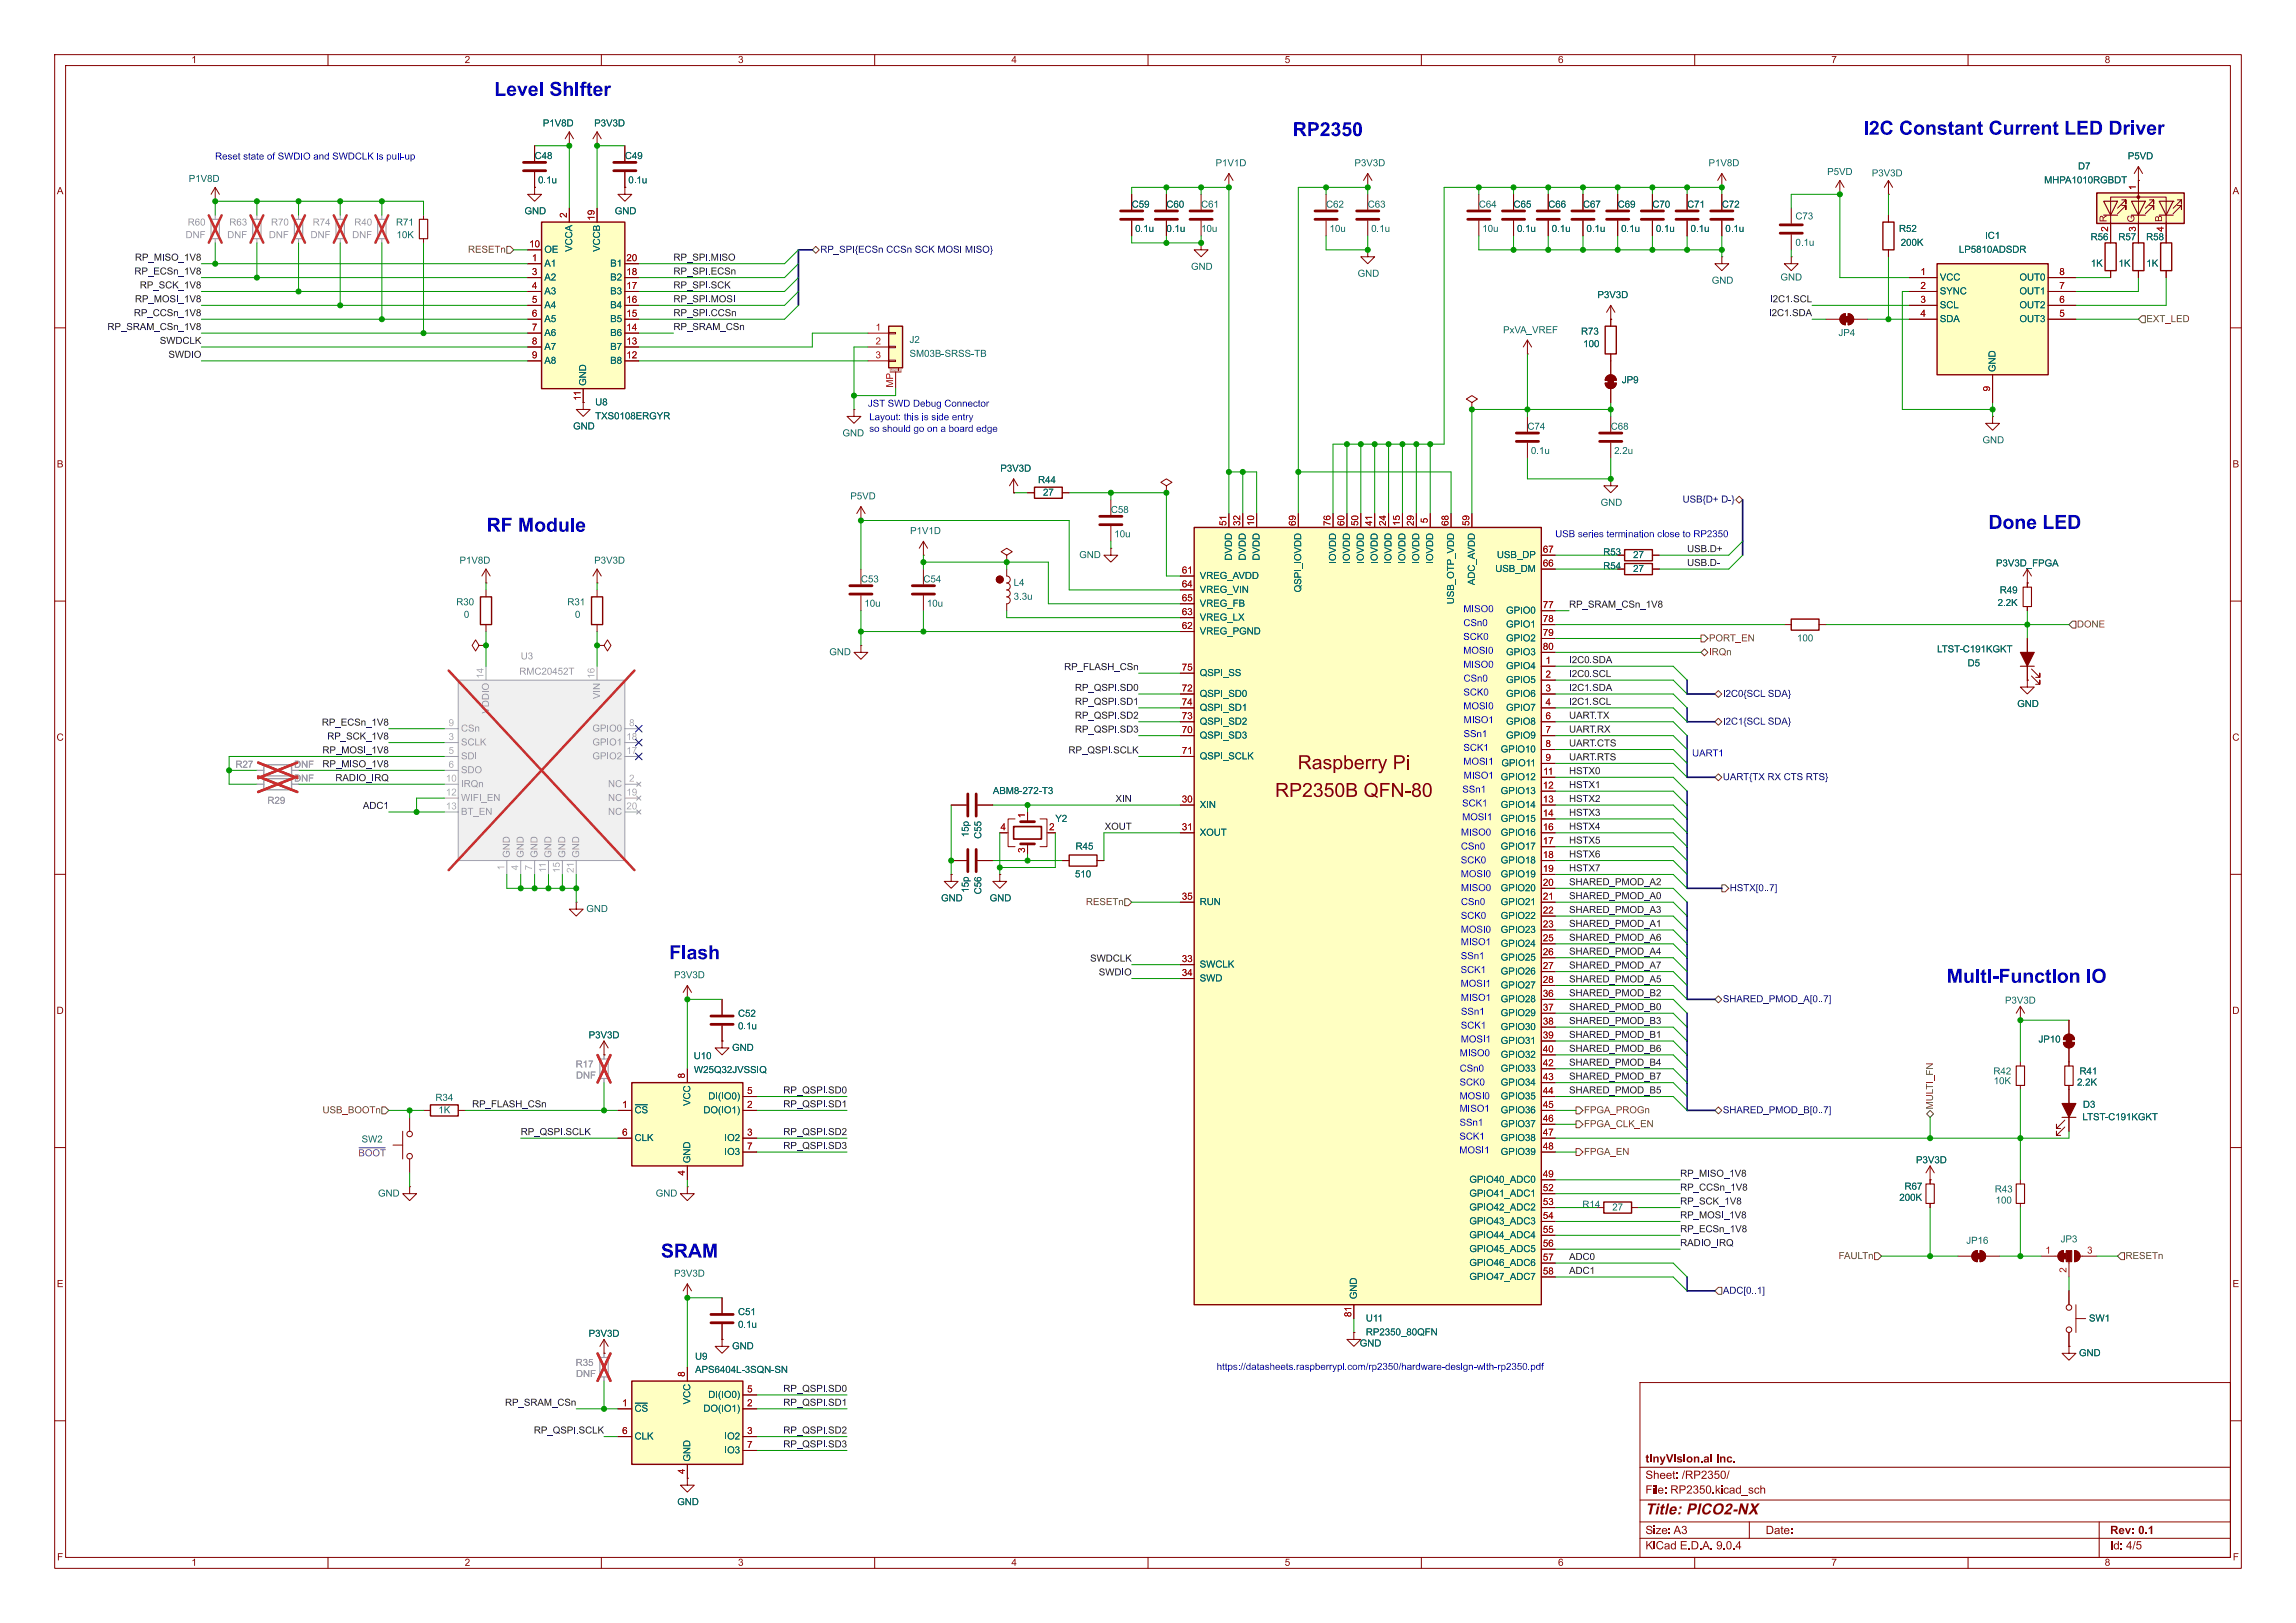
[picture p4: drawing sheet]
<svg xmlns="http://www.w3.org/2000/svg" width="420mm" height="297mm" viewBox="0 0 420 297" stroke-linecap="round" stroke-linejoin="round" font-family="sans-serif">
<defs><g id="words">
<g font-size="3.5" fill="#0000c2">
<text x="90.4" y="18">Level Shifter</text>
<text x="236.5" y="25.3">RP2350</text>
<text x="340.9" y="25.1">I2C Constant Current LED Driver</text>
<text x="89" y="97.7">RF Module</text>
<text x="363.7" y="97.2">Done LED</text>
<text x="122.4" y="176">Flash</text>
<text x="356.1" y="180.3">Multi-Function IO</text>
<text x="120.9" y="230.6">SRAM</text>
</g>
<g font-size="3.5" fill="#840000">
<text x="237.4" y="141.7">Raspberry Pi</text>
<text x="233.2" y="146.8">RP2350B QFN-80</text>
</g>
<text font-size="2.8" fill="#840000" x="301" y="277.9">Title: PICO2-NX</text>
<g font-size="2.1" fill="#840000">
<text x="301" y="268.2">tinyVision.ai Inc.</text>
<text x="301" y="273.9">File: RP2350.kicad_sch</text>
<text x="301" y="271.2">Sheet: /RP2350/</text>
<text x="301" y="281.3">Size: A3</text>
<text x="323" y="281.3">Date:</text>
<text x="386" y="281.3">Rev: 0.1</text>
<text x="301" y="284.1">KiCad E.D.A. 9.0.4</text>
<text x="386" y="284.1">Id: 4/5</text>
</g>
<g font-size="1.8" fill="#840000">
<text x="35" y="12">1</text>
<text x="85" y="12">2</text>
<text x="135" y="12">3</text>
<text x="185" y="12">4</text>
<text x="235" y="12">5</text>
<text x="285" y="12">6</text>
<text x="335" y="12">7</text>
<text x="385" y="12">8</text>
<text x="10.4" y="36">A</text>
<text x="385.8" y="40.6" transform="rotate(-90 385.8 40.6)">R</text>
<text x="390.9" y="40.7" transform="rotate(-90 390.9 40.7)">G</text>
<text x="396" y="40.6" transform="rotate(-90 396 40.6)">B</text>
<text x="408.4" y="36">A</text>
<text x="382.4" y="44.4">R56</text>
<text x="387.5" y="44.4">R57</text>
<text x="392.6" y="44.4">R58</text>
<text x="10.4" y="86">B</text>
<text x="408.4" y="86">B</text>
<text x="10.3" y="136">C</text>
<text x="408.3" y="136">C</text>
<text x="10.3" y="186">D</text>
<text x="408.3" y="186">D</text>
<text x="10.4" y="236">E</text>
<text x="408.4" y="236">E</text>
<text x="10.4" y="286">F</text>
<text x="35" y="287">1</text>
<text x="85" y="287">2</text>
<text x="135" y="287">3</text>
<text x="185" y="287">4</text>
<text x="235" y="287">5</text>
<text x="285" y="287">6</text>
<text x="335" y="287">7</text>
<text x="385" y="287">8</text>
<text x="408.4" y="286">F</text>
</g>
<g font-size="1.8" fill="#006464">
<text x="99.3" y="23.6">P1V8D</text>
<text x="108.7" y="23.6">P3V3D</text>
<text x="97.8" y="29.6">C48</text>
<text x="114.3" y="29.6">C49</text>
<text x="389.2" y="29.6">P5VD</text>
<text x="34.5" y="33.8">P1V8D</text>
<text x="98.4" y="34">0.1u</text>
<text x="114.9" y="34">0.1u</text>
<text x="222.4" y="30.9">P1V1D</text>
<text x="247.8" y="30.9">P3V3D</text>
<text x="312.5" y="30.9">P1V8D</text>
<text x="334.2" y="32.5">P5VD</text>
<text x="342.4" y="32.7">P3V3D</text>
<text x="373.9" y="34">MHPA1010RGBDT</text>
<text x="380.1" y="31.5">D7</text>
<text x="72.4" y="41.7">R71</text>
<text x="95.9" y="39.7">GND</text>
<text x="112.5" y="39.7">GND</text>
<text x="207" y="38.5">C59</text>
<text x="213.4" y="38.5">C60</text>
<text x="219.7" y="38.5">C61</text>
<text x="242.6" y="38.5">C62</text>
<text x="250.2" y="38.5">C63</text>
<text x="270.5" y="38.5">C64</text>
<text x="276.9" y="38.5">C65</text>
<text x="283.2" y="38.5">C66</text>
<text x="289.6" y="38.5">C67</text>
<text x="295.9" y="38.5">C69</text>
<text x="302.3" y="38.5">C70</text>
<text x="308.6" y="38.5">C71</text>
<text x="315" y="38.5">C72</text>
<text x="328.4" y="40.6">C73</text>
<text x="72.5" y="44">10K</text>
<text x="99.6" y="46.7">OE</text>
<text x="105.1" y="46.1" transform="rotate(-90 105.1 46.1)">VCCA</text>
<text x="110.2" y="46.1" transform="rotate(-90 110.2 46.1)">VCCB</text>
<text x="207.6" y="42.9">0.1u</text>
<text x="213.4" y="42.9">0.1u</text>
<text x="219.7" y="42.9">10u</text>
<text x="243.2" y="42.9">10u</text>
<text x="250.8" y="42.9">0.1u</text>
<text x="271.1" y="42.9">10u</text>
<text x="277.5" y="42.9">0.1u</text>
<text x="283.8" y="42.9">0.1u</text>
<text x="290.2" y="42.9">0.1u</text>
<text x="296.5" y="42.9">0.1u</text>
<text x="302.9" y="42.9">0.1u</text>
<text x="309.2" y="42.9">0.1u</text>
<text x="315.6" y="42.9">0.1u</text>
<text x="328.4" y="45.4">0.1u</text>
<text x="347.4" y="42.9">R52</text>
<text x="347.7" y="45.4">200K</text>
<text x="358.3" y="46.7">LP5810ADSDR</text>
<text x="363.1" y="44.2">IC1</text>
<text x="99.6" y="49.3">A1</text>
<text x="99.6" y="51.8">A2</text>
<text x="111.6" y="49.3">B1</text>
<text x="111.6" y="51.8">B2</text>
<text x="217.9" y="49.8">GND</text>
<text x="248.3" y="51.1">GND</text>
<text x="313.1" y="52.4">GND</text>
<text x="325.7" y="51.8">GND</text>
<text x="354.8" y="51.8">VCC</text>
<text x="369.4" y="51.8">OUT0</text>
<text x="382.5" y="49.3">1K</text>
<text x="387.5" y="49.3">1K</text>
<text x="392.6" y="49.3">1K</text>
<text x="99.6" y="54.3">A3</text>
<text x="99.6" y="56.9">A4</text>
<text x="99.6" y="59.4">A5</text>
<text x="111.6" y="54.3">B3</text>
<text x="111.6" y="56.9">B4</text>
<text x="111.6" y="59.4">B5</text>
<text x="292.2" y="55">P3V3D</text>
<text x="354.8" y="54.3">SYNC</text>
<text x="354.8" y="56.9">SCL</text>
<text x="354.8" y="59.4">SDA</text>
<text x="369.4" y="54.3">OUT1</text>
<text x="369.4" y="56.9">OUT2</text>
<text x="369.4" y="59.4">OUT3</text>
<text x="99.6" y="62">A6</text>
<text x="99.6" y="64.5">A7</text>
<text x="111.6" y="62">B6</text>
<text x="111.6" y="64.5">B7</text>
<text x="166.4" y="63.2">J2</text>
<text x="166.4" y="65.8">SM03B-SRSS-TB</text>
<text x="275" y="61.4">PxVA_VREF</text>
<text x="289.2" y="61.7">R73</text>
<text x="289.6" y="64">100</text>
<text x="336.3" y="62">JP4</text>
<text x="99.6" y="67">A8</text>
<text x="107.7" y="70.6" transform="rotate(-90 107.7 70.6)">GND</text>
<text x="111.6" y="67">B8</text>
<text x="296.7" y="70.6">JP9</text>
<text x="365.5" y="68.1" transform="rotate(-90 365.5 68.1)">GND</text>
<text x="108.9" y="74.7">U8</text>
<text x="108.9" y="77.2">TXS0108ERGYR</text>
<text x="104.8" y="79">GND</text>
<text x="154.1" y="80.3">GND</text>
<text x="279.4" y="79.1">C74</text>
<text x="280" y="83.5">0.1u</text>
<text x="294.6" y="79.1">C68</text>
<text x="295.3" y="83.5">2.2u</text>
<text x="362.6" y="81.6">GND</text>
<text x="183" y="86.8">P3V3D</text>
<text x="189.9" y="88.9">R44</text>
<text x="155.5" y="91.9">P5VD</text>
<text x="190.8" y="91.2">27</text>
<text x="203.2" y="94.3">C58</text>
<text x="292.8" y="93">GND</text>
<text x="166.5" y="98.2">P1V1D</text>
<text x="203.8" y="98.8">10u</text>
<text x="84.1" y="103.6">P1V8D</text>
<text x="108.7" y="103.6">P3V3D</text>
<text x="157.5" y="107">C53</text>
<text x="168.9" y="107">C54</text>
<text x="185.4" y="107.7">L4</text>
<text x="197.4" y="102.6">GND</text>
<text x="219.5" y="106.4">VREG_AVDD</text>
<text x="225.8" y="102.6" transform="rotate(-90 225.8 102.6)">DVDD</text>
<text x="228.3" y="102.6" transform="rotate(-90 228.3 102.6)">DVDD</text>
<text x="230.9" y="102.6" transform="rotate(-90 230.9 102.6)">DVDD</text>
<text x="244.8" y="103.2" transform="rotate(-90 244.8 103.2)">IOVDD</text>
<text x="247.4" y="103.2" transform="rotate(-90 247.4 103.2)">IOVDD</text>
<text x="249.9" y="103.2" transform="rotate(-90 249.9 103.2)">IOVDD</text>
<text x="252.5" y="103.2" transform="rotate(-90 252.5 103.2)">IOVDD</text>
<text x="255" y="103.2" transform="rotate(-90 255 103.2)">IOVDD</text>
<text x="257.5" y="103.2" transform="rotate(-90 257.5 103.2)">IOVDD</text>
<text x="260.1" y="103.2" transform="rotate(-90 260.1 103.2)">IOVDD</text>
<text x="262.6" y="103.2" transform="rotate(-90 262.6 103.2)">IOVDD</text>
<text x="270.2" y="107.1" transform="rotate(-90 270.2 107.1)">ADC_AVDD</text>
<text x="273.5" y="105.1">USB_DM</text>
<text x="273.8" y="102.6">USB_DP</text>
<text x="293.3" y="102.1">R53</text>
<text x="293.3" y="104.6">R54</text>
<text x="298.7" y="102.6">27</text>
<text x="298.7" y="105.1">27</text>
<text x="365.1" y="104.1">P3V3D_FPGA</text>
<text x="83.5" y="111.2">R30</text>
<text x="84.9" y="113.5">0</text>
<text x="103.8" y="111.2">R31</text>
<text x="105.2" y="113.5">0</text>
<text x="158.1" y="111.5">10u</text>
<text x="169.5" y="111.5">10u</text>
<text x="185.4" y="110.2">3.3u</text>
<text x="219.5" y="108.9">VREG_VIN</text>
<text x="219.5" y="111.5">VREG_FB</text>
<text x="238.5" y="108.4" transform="rotate(-90 238.5 108.4)">QSPI_IOVDD</text>
<text x="266.4" y="110.6" transform="rotate(-90 266.4 110.6)">USB_OTP_VDD</text>
<text x="275.5" y="112.8">GPIO0</text>
<text x="365.4" y="111.4">2.2K</text>
<text x="365.8" y="109">R49</text>
<text x="219.5" y="114">VREG_LX</text>
<text x="219.5" y="116.6">VREG_PGND</text>
<text x="275.5" y="115.3">GPIO1</text>
<text x="275.5" y="117.8">GPIO2</text>
<text x="328.7" y="117.8">100</text>
<text x="354.3" y="119.8">LTST-C191KGKT</text>
<text x="151.7" y="120.4">GND</text>
<text x="219.5" y="124.2">QSPI_SS</text>
<text x="275.5" y="120.4">GPIO3</text>
<text x="275.5" y="122.9">GPIO4</text>
<text x="275.5" y="125.5">GPIO5</text>
<text x="359.9" y="122.4">D5</text>
<text x="219.5" y="128">QSPI_SD0</text>
<text x="219.5" y="130.5">QSPI_SD1</text>
<text x="275.5" y="128">GPIO6</text>
<text x="275.5" y="130.5">GPIO7</text>
<text x="369" y="129.8">GND</text>
<text x="219.5" y="133.1">QSPI_SD2</text>
<text x="219.5" y="135.6">QSPI_SD3</text>
<text x="275.5" y="133.1">GPIO8</text>
<text x="275.5" y="135.6">GPIO9</text>
<text x="219.5" y="139.4">QSPI_SCLK</text>
<text x="274.5" y="138.2">GPIO10</text>
<text x="274.5" y="143.2">GPIO12</text>
<text x="274.6" y="140.7">GPIO11</text>
<text x="181.6" y="145.8">ABM8-272-T3</text>
<text x="219.5" y="148.3">XIN</text>
<text x="274.5" y="145.8">GPIO13</text>
<text x="274.5" y="148.3">GPIO14</text>
<text x="177.7" y="153.2" transform="rotate(-90 177.7 153.2)">15p</text>
<text x="180" y="153.5" transform="rotate(-90 180 153.5)">C55</text>
<text x="193" y="150.9">Y2</text>
<text x="196.7" y="155.9">R45</text>
<text x="219.5" y="153.4">XOUT</text>
<text x="274.5" y="150.9">GPIO15</text>
<text x="274.5" y="153.4">GPIO16</text>
<text x="274.5" y="155.9">GPIO17</text>
<text x="196.6" y="161">510</text>
<text x="274.5" y="158.5">GPIO18</text>
<text x="274.5" y="161">GPIO19</text>
<text x="107.2" y="167.4">GND</text>
<text x="172.1" y="165.4">GND</text>
<text x="177.7" y="163.4" transform="rotate(-90 177.7 163.4)">15p</text>
<text x="180" y="163.7" transform="rotate(-90 180 163.7)">C56</text>
<text x="181" y="165.4">GND</text>
<text x="219.5" y="166.1">RUN</text>
<text x="274.5" y="163.6">GPIO20</text>
<text x="274.5" y="166.1">GPIO21</text>
<text x="274.5" y="168.6">GPIO22</text>
<text x="274.5" y="171.2">GPIO23</text>
<text x="274.5" y="173.7">GPIO24</text>
<text x="123.3" y="179.5">P3V3D</text>
<text x="219.5" y="177.5">SWCLK</text>
<text x="274.5" y="176.3">GPIO25</text>
<text x="274.5" y="178.8">GPIO26</text>
<text x="219.5" y="180.1">SWD</text>
<text x="274.5" y="181.3">GPIO27</text>
<text x="274.5" y="183.9">GPIO28</text>
<text x="366.8" y="184.1">P3V3D</text>
<text x="107.7" y="190.5">P3V3D</text>
<text x="135" y="188.8">0.1u</text>
<text x="135" y="186.5">C52</text>
<text x="274.5" y="186.4">GPIO29</text>
<text x="274.5" y="189">GPIO30</text>
<text x="274.5" y="191.5">GPIO31</text>
<text x="372.9" y="191.2">JP10</text>
<text x="126.9" y="194.3">U10</text>
<text x="126.9" y="196.8">W25Q32JVSSIQ</text>
<text x="133.9" y="192.8">GND</text>
<text x="274.5" y="194">GPIO32</text>
<text x="274.5" y="196.6">GPIO33</text>
<text x="364.6" y="197.1">R42</text>
<text x="380.4" y="197.1">R41</text>
<text x="79.7" y="201.9">R34</text>
<text x="126.7" y="202.4" transform="rotate(-90 126.7 202.4)">VCC</text>
<text x="129.6" y="201.7">DI(IO0)</text>
<text x="274.5" y="199.1">GPIO34</text>
<text x="274.5" y="201.7">GPIO35</text>
<text x="364.7" y="198.9">10K</text>
<text x="379.9" y="199.1">2.2K</text>
<text x="381" y="203.2">D3</text>
<text x="66.1" y="209.5">SW2</text>
<text x="80.2" y="204.2">1K</text>
<text x="116.1" y="204.2">~{CS}</text>
<text x="116.1" y="209.3">CLK</text>
<text x="128.7" y="204.2">DO(IO1)</text>
<text x="132.5" y="209.3">IO2</text>
<text x="274.5" y="204.2">GPIO36</text>
<text x="274.5" y="206.7">GPIO37</text>
<text x="274.5" y="209.3">GPIO38</text>
<text x="380.9" y="205.5">LTST-C191KGKT</text>
<text x="126.7" y="212.9" transform="rotate(-90 126.7 212.9)">GND</text>
<text x="132.5" y="211.8">IO3</text>
<text x="274.5" y="211.8">GPIO39</text>
<text x="350.5" y="213.3">P3V3D</text>
<text x="69.1" y="219.4">GND</text>
<text x="119.9" y="219.4">GND</text>
<text x="268.8" y="216.9">GPIO40_ADC0</text>
<text x="268.8" y="219.4">GPIO41_ADC1</text>
<text x="268.8" y="222">GPIO42_ADC2</text>
<text x="289.5" y="221.5">R14</text>
<text x="294.9" y="222">27</text>
<text x="347.4" y="220.2">200K</text>
<text x="348.4" y="218.2">R67</text>
<text x="364.9" y="218.7">R43</text>
<text x="365" y="220.7">100</text>
<text x="268.8" y="224.5">GPIO43_ADC3</text>
<text x="268.8" y="227.1">GPIO44_ADC4</text>
<text x="376.9" y="227.8">JP3</text>
<text x="268.8" y="229.6">GPIO45_ADC5</text>
<text x="268.8" y="232.1">GPIO46_ADC6</text>
<text x="359.7" y="228.1">JP16</text>
<text x="123.3" y="234.1">P3V3D</text>
<text x="248.6" y="237.7" transform="rotate(-90 248.6 237.7)">GND</text>
<text x="268.8" y="234.7">GPIO47_ADC7</text>
<text x="107.7" y="245.1">P3V3D</text>
<text x="135" y="243.4">0.1u</text>
<text x="135" y="241.1">C51</text>
<text x="249.8" y="244.8">RP2350_80QFN</text>
<text x="249.8" y="242.3">U11</text>
<text x="382.1" y="242.3">SW1</text>
<text x="127.1" y="249.3">U9</text>
<text x="127.1" y="251.7">APS6404L-3SQN-SN</text>
<text x="133.9" y="247.4">GND</text>
<text x="248.7" y="246.9">GND</text>
<text x="380.3" y="248.6">GND</text>
<text x="126.7" y="257" transform="rotate(-90 126.7 257)">VCC</text>
<text x="129.6" y="256.3">DI(IO0)</text>
<text x="116.1" y="258.8">~{CS}</text>
<text x="116.1" y="263.9">CLK</text>
<text x="128.7" y="258.8">DO(IO1)</text>
<text x="132.5" y="263.9">IO2</text>
<text x="126.7" y="267.5" transform="rotate(-90 126.7 267.5)">GND</text>
<text x="132.5" y="266.4">IO3</text>
<text x="123.9" y="275.9">GND</text>
</g>
<g font-size="1.8" fill="#0000c2">
<text x="39.3" y="29.7">Reset state of SWDIO and SWDCLK is pull-up</text>
<text x="158.7" y="74.6">JST SWD Debug Connector</text>
<text x="159" y="77.4">Layout: this is side entry</text>
<text x="159" y="79.5">so should go on a board edge</text>
<text x="284.5" y="98.5">USB series termination close to RP2350</text>
<text x="267.7" y="112.2">MISO0</text>
<text x="267.7" y="119.9">MOSI0</text>
<text x="267.7" y="117.3">SCK0</text>
<text x="267.7" y="114.8">CSn0</text>
<text x="267.7" y="122.4">MISO0</text>
<text x="267.7" y="125">CSn0</text>
<text x="267.7" y="127.5">SCK0</text>
<text x="267.7" y="130">MOSI0</text>
<text x="267.7" y="137.6">SCK1</text>
<text x="267.7" y="132.5">MISO1</text>
<text x="267.7" y="135.1">SSn1</text>
<text x="267.7" y="140.2">MOSI1</text>
<text x="267.7" y="142.7">MISO1</text>
<text x="309.5" y="138.9">UART1</text>
<text x="267.5" y="147.8">SCK1</text>
<text x="267.5" y="145.3">SSn1</text>
<text x="267.2" y="155.7">CSn0</text>
<text x="267.2" y="153.1">MISO0</text>
<text x="267.5" y="150.3">MOSI1</text>
<text x="267.2" y="160.7">MOSI0</text>
<text x="267.2" y="158.2">SCK0</text>
<text x="267.2" y="163.3">MISO0</text>
<text x="267.2" y="165.8">CSn0</text>
<text x="267.2" y="173.2">MISO1</text>
<text x="267.2" y="168.4">SCK0</text>
<text x="267.2" y="170.9">MOSI0</text>
<text x="267.2" y="178.3">SCK1</text>
<text x="267.2" y="175.7">SSn1</text>
<text x="267.2" y="180.8">MOSI1</text>
<text x="267.2" y="183.4">MISO1</text>
<text x="267.2" y="185.9">SSn1</text>
<text x="267.2" y="191">MOSI1</text>
<text x="267.2" y="188.5">SCK1</text>
<text x="267" y="193.5">MISO0</text>
<text x="267" y="196.3">CSn0</text>
<text x="267" y="198.9">SCK0</text>
<text x="267" y="201.4">MOSI0</text>
<text x="267" y="203.7">MISO1</text>
<text x="267" y="208.8">SCK1</text>
<text x="267" y="206.2">SSn1</text>
<text x="267" y="211.3">MOSI1</text>
<text x="222.6" y="251.2">https://datasheets.raspberrypi.com/rp2350/hardware-design-with-rp2350.pdf</text>
</g>
<g font-size="1.8" fill="#a90000">
<text x="390.9" y="34.8" transform="rotate(-90 390.9 34.8)">1</text>
<text x="103.9" y="39.9" transform="rotate(-90 103.9 39.9)">2</text>
<text x="109" y="40.4" transform="rotate(-90 109 40.4)">19</text>
<text x="96.8" y="45.5">10</text>
<text x="385.8" y="42.4" transform="rotate(-90 385.8 42.4)">2</text>
<text x="390.9" y="42.4" transform="rotate(-90 390.9 42.4)">3</text>
<text x="396" y="42.4" transform="rotate(-90 396 42.4)">4</text>
<text x="97.3" y="48">1</text>
<text x="97.3" y="50.5">3</text>
<text x="97.3" y="53.1">4</text>
<text x="114.6" y="48">20</text>
<text x="114.6" y="50.5">18</text>
<text x="114.6" y="53.1">17</text>
<text x="351.3" y="50.5">1</text>
<text x="351.3" y="53.1">2</text>
<text x="376.7" y="50.5">8</text>
<text x="376.7" y="53.1">7</text>
<text x="97.3" y="55.6">5</text>
<text x="97.3" y="58.2">6</text>
<text x="114.6" y="55.6">16</text>
<text x="114.6" y="58.2">15</text>
<text x="351.3" y="55.6">3</text>
<text x="351.3" y="58.2">4</text>
<text x="376.7" y="55.6">6</text>
<text x="376.7" y="58.2">5</text>
<text x="97.3" y="60.7">7</text>
<text x="97.3" y="63.2">8</text>
<text x="97.3" y="65.8">9</text>
<text x="114.6" y="60.7">14</text>
<text x="114.6" y="63.2">13</text>
<text x="114.6" y="65.8">12</text>
<text x="160.2" y="60.7">1</text>
<text x="160.2" y="63.2">2</text>
<text x="160.2" y="65.8">3</text>
<text x="163.6" y="70.9" transform="rotate(-90 163.6 70.9)">MP</text>
<text x="364.2" y="71.6" transform="rotate(-90 364.2 71.6)">9</text>
<text x="106.4" y="73.3" transform="rotate(-90 106.4 73.3)">11</text>
<text x="261.4" y="95.7" transform="rotate(-90 261.4 95.7)">5</text>
<text x="224.5" y="96.2" transform="rotate(-90 224.5 96.2)">51</text>
<text x="227.1" y="96.2" transform="rotate(-90 227.1 96.2)">32</text>
<text x="229.6" y="96.2" transform="rotate(-90 229.6 96.2)">10</text>
<text x="237.2" y="96.2" transform="rotate(-90 237.2 96.2)">69</text>
<text x="243.6" y="96.2" transform="rotate(-90 243.6 96.2)">76</text>
<text x="246.1" y="96.2" transform="rotate(-90 246.1 96.2)">60</text>
<text x="248.7" y="96.2" transform="rotate(-90 248.7 96.2)">50</text>
<text x="251.2" y="96.2" transform="rotate(-90 251.2 96.2)">41</text>
<text x="253.7" y="96.2" transform="rotate(-90 253.7 96.2)">24</text>
<text x="256.3" y="96.2" transform="rotate(-90 256.3 96.2)">15</text>
<text x="258.8" y="96.2" transform="rotate(-90 258.8 96.2)">29</text>
<text x="265.2" y="96.2" transform="rotate(-90 265.2 96.2)">68</text>
<text x="269" y="96.2" transform="rotate(-90 269 96.2)">59</text>
<text x="282.2" y="101.3">67</text>
<text x="216.2" y="105.2">61</text>
<text x="216.2" y="107.7">64</text>
<text x="282.2" y="103.9">66</text>
<text x="216.2" y="110.2">65</text>
<text x="216.2" y="112.8">63</text>
<text x="282.2" y="111.5">77</text>
<text x="216.2" y="115.3">62</text>
<text x="282.2" y="114">78</text>
<text x="282.2" y="116.6">79</text>
<text x="282.2" y="119.1">80</text>
<text x="216.2" y="122.9">75</text>
<text x="282.7" y="121.7">1</text>
<text x="282.7" y="124.2">2</text>
<text x="216.2" y="126.7">72</text>
<text x="216.2" y="129.3">74</text>
<text x="216.2" y="131.8">73</text>
<text x="282.7" y="126.7">3</text>
<text x="282.7" y="129.3">4</text>
<text x="282.7" y="131.8">6</text>
<text x="216.2" y="134.4">70</text>
<text x="282.7" y="134.4">7</text>
<text x="282.7" y="136.9">8</text>
<text x="216.2" y="138.2">71</text>
<text x="282.3" y="142">11</text>
<text x="282.7" y="139.4">9</text>
<text x="187.7" y="149.7" transform="rotate(-90 187.7 149.7)">1</text>
<text x="216.2" y="147.1">30</text>
<text x="282.2" y="144.5">12</text>
<text x="282.2" y="147.1">13</text>
<text x="282.2" y="149.6">14</text>
<text x="183" y="152.1">4</text>
<text x="191.9" y="152.1">2</text>
<text x="216.2" y="152.1">31</text>
<text x="282.2" y="152.1">16</text>
<text x="282.2" y="154.7">17</text>
<text x="187.7" y="156.1" transform="rotate(-90 187.7 156.1)">3</text>
<text x="282.2" y="157.2">18</text>
<text x="282.2" y="159.8">19</text>
<text x="216.2" y="164.8">35</text>
<text x="282.2" y="162.3">20</text>
<text x="282.2" y="164.8">21</text>
<text x="282.2" y="167.4">22</text>
<text x="282.2" y="169.9">23</text>
<text x="282.2" y="172.5">25</text>
<text x="216.2" y="176.3">33</text>
<text x="216.2" y="178.8">34</text>
<text x="282.2" y="175">26</text>
<text x="282.2" y="177.5">27</text>
<text x="282.2" y="180.1">28</text>
<text x="282.2" y="182.6">36</text>
<text x="282.2" y="185.2">37</text>
<text x="282.2" y="187.7">38</text>
<text x="282.2" y="190.2">39</text>
<text x="125.5" y="197.3" transform="rotate(-90 125.5 197.3)">8</text>
<text x="282.2" y="192.8">40</text>
<text x="282.2" y="195.3">42</text>
<text x="282.2" y="197.9">43</text>
<text x="113.8" y="202.9">1</text>
<text x="136.7" y="200.4">5</text>
<text x="136.7" y="202.9">2</text>
<text x="282.2" y="200.4">44</text>
<text x="282.2" y="202.9">45</text>
<text x="113.8" y="208">6</text>
<text x="136.7" y="208">3</text>
<text x="282.2" y="205.5">46</text>
<text x="282.2" y="208">47</text>
<text x="125.5" y="215.1" transform="rotate(-90 125.5 215.1)">4</text>
<text x="136.7" y="210.6">7</text>
<text x="282.2" y="210.6">48</text>
<text x="282.2" y="215.6">49</text>
<text x="282.2" y="218.2">52</text>
<text x="282.2" y="220.7">53</text>
<text x="282.2" y="223.3">54</text>
<text x="282.2" y="225.8">55</text>
<text x="282.2" y="228.3">56</text>
<text x="282.2" y="230.9">57</text>
<text x="282.2" y="233.4">58</text>
<text x="374.2" y="229.6">1</text>
<text x="378.2" y="232.9" transform="rotate(-90 378.2 232.9)">2</text>
<text x="381.8" y="229.6">3</text>
<text x="247.4" y="241" transform="rotate(-90 247.4 241)">81</text>
<text x="125.5" y="252" transform="rotate(-90 125.5 252)">8</text>
<text x="113.8" y="257.6">1</text>
<text x="136.7" y="255">5</text>
<text x="136.7" y="257.6">2</text>
<text x="113.8" y="262.6">6</text>
<text x="136.7" y="262.6">3</text>
<text x="125.5" y="269.7" transform="rotate(-90 125.5 269.7)">4</text>
<text x="136.7" y="265.2">7</text>
</g>
<g font-size="1.8" fill="#989898">
<text x="34.3" y="41.7">R60</text>
<text x="42" y="41.7">R63</text>
<text x="49.6" y="41.7">R70</text>
<text x="57.2" y="41.7">R74</text>
<text x="64.8" y="41.7">R40</text>
<text x="33.9" y="44">DNF</text>
<text x="41.6" y="44">DNF</text>
<text x="49.2" y="44">DNF</text>
<text x="56.8" y="44">DNF</text>
<text x="64.4" y="44">DNF</text>
<text x="95" y="123.9">RMC20452T</text>
<text x="95.2" y="121.1">U3</text>
<text x="89.9" y="130.6" transform="rotate(-90 89.9 130.6)">VDDIO</text>
<text x="110.2" y="127.9" transform="rotate(-90 110.2 127.9)">VIN</text>
<text x="84.3" y="134.3">CSn</text>
<text x="84.3" y="136.9">SCLK</text>
<text x="108.4" y="134.3">GPIO0</text>
<text x="108.4" y="136.9">GPIO1</text>
<text x="43.1" y="140.9">R27</text>
<text x="84.3" y="139.4">SDI</text>
<text x="84.3" y="142">SDO</text>
<text x="108.4" y="139.4">GPIO2</text>
<text x="48.9" y="147.6">R29</text>
<text x="84.3" y="144.5">IRQn</text>
<text x="84.3" y="147">WIFI_EN</text>
<text x="84.3" y="149.6">BT_EN</text>
<text x="111.2" y="144.5">NC</text>
<text x="111.2" y="147">NC</text>
<text x="111.2" y="149.6">NC</text>
<text x="93.7" y="157" transform="rotate(-90 93.7 157)">GND</text>
<text x="96.2" y="157" transform="rotate(-90 96.2 157)">GND</text>
<text x="98.8" y="157" transform="rotate(-90 98.8 157)">GND</text>
<text x="101.3" y="157" transform="rotate(-90 101.3 157)">GND</text>
<text x="103.9" y="157" transform="rotate(-90 103.9 157)">GND</text>
<text x="106.4" y="157" transform="rotate(-90 106.4 157)">GND</text>
<text x="105.3" y="195.8">R17</text>
<text x="105.4" y="197.8">DNF</text>
<text x="105.3" y="250.4">R35</text>
<text x="105.4" y="252.5">DNF</text>
</g>
<g font-size="1.8" fill="#0f0f0f">
<text x="24.7" y="47.9">RP_MISO_1V8</text>
<text x="123.2" y="47.9">RP_SPI.MISO</text>
<text x="24.6" y="50.5">RP_ECSn_1V8</text>
<text x="25.6" y="53">RP_SCK_1V8</text>
<text x="123.2" y="53">RP_SPI.SCK</text>
<text x="123.2" y="50.5">RP_SPI.ECSn</text>
<text x="24.5" y="58.1">RP_CCSn_1V8</text>
<text x="24.7" y="55.5">RP_MOSI_1V8</text>
<text x="123.2" y="58.1">RP_SPI.CCSn</text>
<text x="123.2" y="55.5">RP_SPI.MOSI</text>
<text x="323.6" y="58.1">I2C1.SDA</text>
<text x="323.8" y="55.5">I2C1.SCL</text>
<text x="19.7" y="60.6">RP_SRAM_CSn_1V8</text>
<text x="29.2" y="63.2">SWDCLK</text>
<text x="30.8" y="65.7">SWDIO</text>
<text x="123.2" y="60.6">RP_SRAM_CSn</text>
<text x="308.6" y="101.3">USB.D+</text>
<text x="308.6" y="103.8">USB.D-</text>
<text x="287" y="111.4">RP_SRAM_CSn_1V8</text>
<text x="194.7" y="122.8">RP_FLASH_CSn</text>
<text x="287" y="121.6">I2C0.SDA</text>
<text x="287" y="124.1">I2C0.SCL</text>
<text x="196.6" y="131.7">RP_QSPI.SD2</text>
<text x="196.6" y="126.7">RP_QSPI.SD0</text>
<text x="196.6" y="129.2">RP_QSPI.SD1</text>
<text x="287" y="131.7">UART.TX</text>
<text x="287" y="129.2">I2C1.SCL</text>
<text x="287" y="126.7">I2C1.SDA</text>
<text x="58.9" y="133">RP_ECSn_1V8</text>
<text x="59.9" y="135.5">RP_SCK_1V8</text>
<text x="196.6" y="134.3">RP_QSPI.SD3</text>
<text x="287" y="134.3">UART.RX</text>
<text x="287" y="136.8">UART.CTS</text>
<text x="59" y="140.6">RP_MISO_1V8</text>
<text x="59" y="138.1">RP_MOSI_1V8</text>
<text x="61.3" y="143.2">RADIO_IRQ</text>
<text x="195.4" y="138.1">RP_QSPI.SCLK</text>
<text x="287" y="141.9">HSTX0</text>
<text x="287" y="139.4">UART.RTS</text>
<text x="66.4" y="148.2">ADC1</text>
<text x="204" y="147">XIN</text>
<text x="287" y="144.4">HSTX1</text>
<text x="287" y="147">HSTX2</text>
<text x="287" y="149.5">HSTX3</text>
<text x="202.1" y="152.1">XOUT</text>
<text x="287" y="154.6">HSTX5</text>
<text x="287" y="152.1">HSTX4</text>
<text x="287" y="159.7">HSTX7</text>
<text x="287" y="157.1">HSTX6</text>
<text x="287" y="167.3">SHARED_PMOD_A3</text>
<text x="287" y="162.2">SHARED_PMOD_A2</text>
<text x="287" y="164.8">SHARED_PMOD_A0</text>
<text x="287" y="169.8">SHARED_PMOD_A1</text>
<text x="287" y="172.4">SHARED_PMOD_A6</text>
<text x="199.4" y="176.2">SWDCLK</text>
<text x="201" y="178.7">SWDIO</text>
<text x="287" y="174.9">SHARED_PMOD_A4</text>
<text x="287" y="180">SHARED_PMOD_A5</text>
<text x="287" y="177.5">SHARED_PMOD_A7</text>
<text x="287" y="185.1">SHARED_PMOD_B0</text>
<text x="287" y="182.5">SHARED_PMOD_B2</text>
<text x="287" y="190.2">SHARED_PMOD_B1</text>
<text x="287" y="187.6">SHARED_PMOD_B3</text>
<text x="287" y="192.7">SHARED_PMOD_B6</text>
<text x="287" y="195.2">SHARED_PMOD_B4</text>
<text x="287" y="197.8">SHARED_PMOD_B7</text>
<text x="86.4" y="202.9">RP_FLASH_CSn</text>
<text x="143.3" y="200.3">RP_QSPI.SD0</text>
<text x="143.3" y="202.9">RP_QSPI.SD1</text>
<text x="287" y="200.3">SHARED_PMOD_B5</text>
<text x="95.2" y="207.9">RP_QSPI.SCLK</text>
<text x="143.3" y="207.9">RP_QSPI.SD2</text>
<text x="143.3" y="210.5">RP_QSPI.SD3</text>
<text x="307.3" y="215.6">RP_MISO_1V8</text>
<text x="307.3" y="220.6">RP_SCK_1V8</text>
<text x="307.3" y="218.1">RP_CCSn_1V8</text>
<text x="307.3" y="225.7">RP_ECSn_1V8</text>
<text x="307.3" y="223.2">RP_MOSI_1V8</text>
<text x="287" y="233.3">ADC1</text>
<text x="287" y="230.8">ADC0</text>
<text x="307.3" y="228.3">RADIO_IRQ</text>
<text x="92.4" y="257.5">RP_SRAM_CSn</text>
<text x="143.3" y="257.5">RP_QSPI.SD1</text>
<text x="143.3" y="254.9">RP_QSPI.SD0</text>
<text x="97.7" y="262.5">RP_QSPI.SCLK</text>
<text x="143.3" y="262.5">RP_QSPI.SD2</text>
<text x="143.3" y="265.1">RP_QSPI.SD3</text>
</g>
<g font-size="1.8" fill="#725600">
<text x="85.6" y="46.7">RESETn</text>
<text x="392.6" y="59.4">EXT_LED</text>
<text x="312.6" y="117.8">PORT_EN</text>
<text x="379.9" y="115.3">DONE</text>
<text x="312.6" y="120.4">IRQn</text>
<text x="198.6" y="166.1">RESETn</text>
<text x="354.1" y="203" transform="rotate(-90 354.1 203)">MULTI_FN</text>
<text x="59" y="204.2">USB_BOOTn</text>
<text x="289.8" y="206.7">FPGA_CLK_EN</text>
<text x="289.8" y="204.2">FPGA_PROGn</text>
<text x="289.8" y="211.8">FPGA_EN</text>
<text x="336.3" y="230.9">FAULTn</text>
<text x="388.8" y="230.9">RESETn</text>
</g>
<g font-size="1.8" fill="#000084">
<text x="150.1" y="46.7">RP_SPI{ECSn CCSn SCK MOSI MISO}</text>
<text x="307.8" y="92.4">USB{D+ D-}</text>
<text x="315.2" y="128">I2C0{SCL SDA}</text>
<text x="315.2" y="133.1">I2C1{SCL SDA}</text>
<text x="315.2" y="143.2">UART{TX RX CTS RTS}</text>
<text x="316.4" y="163.6">HSTX[0..7]</text>
<text x="315.2" y="183.9">SHARED_PMOD_A[0..7]</text>
<text x="315.2" y="204.2">SHARED_PMOD_B[0..7]</text>
<text x="315.2" y="237.2">ADC[0..1]</text>
</g>
<g font-size="1.8" fill="#aaa">
<text x="88.6" y="124.2" transform="rotate(-90 88.6 124.2)">14</text>
<text x="109" y="124.2" transform="rotate(-90 109 124.2)">16</text>
<text x="82.1" y="133.1">9</text>
<text x="82.1" y="135.6">3</text>
<text x="114.6" y="135.6">18</text>
<text x="115.1" y="133.1">8</text>
<text x="81.6" y="143.3">10</text>
<text x="82.1" y="138.2">5</text>
<text x="82.1" y="140.7">6</text>
<text x="114.6" y="138.2">17</text>
<text x="115.1" y="143.3">2</text>
<text x="81.6" y="145.8">12</text>
<text x="81.6" y="148.3">13</text>
<text x="114.6" y="145.8">19</text>
<text x="114.6" y="148.3">20</text>
<text x="92.5" y="159.2" transform="rotate(-90 92.5 159.2)">1</text>
<text x="95" y="159.2" transform="rotate(-90 95 159.2)">4</text>
<text x="97.5" y="159.2" transform="rotate(-90 97.5 159.2)">7</text>
<text x="100.1" y="159.7" transform="rotate(-90 100.1 159.7)">11</text>
<text x="102.6" y="159.7" transform="rotate(-90 102.6 159.7)">15</text>
<text x="105.2" y="159.7" transform="rotate(-90 105.2 159.7)">21</text>
</g>
<g font-size="1.8" fill="#a1a1a1">
<text x="53.8" y="143.5">DNF</text>
<text x="53.8" y="140.9">DNF</text>
</g>
<text font-size=".5" fill="#840000" x="162.7" y="68">Mounting</text>
</g></defs>
<g fill="none" stroke="#840000" stroke-width=".18">
<path d="M10 10h400v277h-400zM12 12h396v273h-396zM60 10v2M110 10v2M160 10v2M210 10v2M260 10v2M310 10v2M360 10v2M39.4 36.8h.1M39.4 34.3l-.8 1.3M39.4 34.3l.7 1.3"/>
<path d="M39.4 34.3v2.5M97.8 26.7v2.8M97.8 31.5v2.8M315 34.3h.1M315 31.8l-.8 1.2M315 31.8l.7 1.2M315 31.8v2.5M10 60h2M408 60h2M10 110h2M87.6 118.1l-.6-1-.6 1 .6 1 .6-1h1.3M88.9 118.1h.1"/>
<path d="M88.9 108v1.2M88.9 114.3v1.3M109.2 118.1h1.3l.6-1 .7 1-.7 1-.6-1M109.2 118.1h.1M109.2 108v1.2M109.2 114.3v1.3M408 110h2M10 160h2M408 160h2M10 210h2M408 210h2M125.7 237.5h.1"/>
<path d="M125.7 234.9l-.7 1.3M125.7 234.9l.8 1.3M125.7 234.9v2.6M300 253h108v32h-108zM10 260h2M300 278.5h108M300 274.5h108M300 268.5h108M320 278.5v3M384 278.5v6.5M408 260h2M60 285v2"/>
<path d="M110 285v2M160 285v2M210 285v2M260 285v2M300 281.5h108M310 285v2M360 285v2"/>
</g>
<circle cx="182.9" cy="106" r=".63" fill="#840000" stroke="#840000" stroke-width=".18"/>
<path d="M38.6 40.1h1.5v3.6h-1.5z" fill="none" stroke="#a1a1a1" stroke-width=".2"/>
<path d="M39.4 39.4v.7M39.4 43.7v.8" fill="none" stroke="#a1a1a1" stroke-width=".18"/>
<path d="M38.2 39.4l2.3 5M40.5 39.4l-2.3 5" fill="none" stroke="#e12e31" stroke-width=".46"/>
<path d="M95.8 29.7h4M95.8 31.2h4" fill="none" stroke="#840000" stroke-width=".51"/>
<path d="M87.9 109.2h2v5.1h-2zM108.2 109.2h2v5.1h-2z" fill="none" stroke="#840000" stroke-width=".25"/>
<path d="M83.8 124.5h30.5v33h-30.5z" fill="#f0f0f0"/>
<g fill="none" stroke="#a1a1a1" stroke-width=".18">
<path d="M81.3 133.4h2.5M81.3 135.9h2.5M81.3 138.4h2.5M83.8 124.5h30.5v33h-30.5zM114.3 133.4h2.5M81.3 141h2.5M92.7 157.5v2.5M95.2 157.5v2.5M97.8 157.5v2.5M105.4 157.5v2.5M114.3 143.5h2.5M116.5 143.1l.7 .8"/>
<path d="M116.5 145.7l.7 .7M116.5 148.2l.7 .8M117.2 143.1l-.7 .8M117.2 145.7l-.7 .7M117.2 148.2l-.7 .8"/>
</g>
<path d="M82.1 122.7l34 36.5M116.1 122.7l-34 36.5" fill="none" stroke="#e12e31" stroke-width=".46"/>
<path d="M105.4 165.1v1.3h-1.3l1.3 1.2 1.3-1.2h-1.3M105.4 165.1h.1" fill="none" stroke="#840000" stroke-width=".18"/>
<path d="M99.1 40.6h15.2v30.5h-15.2z" fill="#ffffc2"/>
<path d="M99.1 40.6h15.2v30.5h-15.2zM293.4 220h5v2h-5z" fill="none" stroke="#840000" stroke-width=".25"/>
<g fill="none" stroke="#840000" stroke-width=".18">
<path d="M104.1 38.1v2.5M96.5 48.3h2.6M96.5 50.8h2.6M96.5 53.3h2.6M96.5 55.9h2.6M96.5 58.4h2.6M96.5 61h2.6M96.5 63.5h2.6M96.5 66h2.6M292.1 221h1.3M298.4 221h1.3M378.5 236.2v2.6"/>
<path d="M379.7 238.8v5M378.5 246.4v1.2h-1.3l1.3 1.3 1.2-1.3h-1.2M378.5 246.4h.1M378.5 243.8v2.6M379.7 241.3h1.8"/>
<circle cx="378.5" cy="239.3" r=".51"/>
<circle cx="378.5" cy="243.3" r=".51"/>
</g>
<path d="M218.4 96.5h63.5v142.3h-63.5z" fill="#ffffc2"/>
<path d="M293.6 59.7h2.1v5.1h-2.1zM218.4 96.5h63.5v142.3h-63.5z" fill="none" stroke="#840000" stroke-width=".25"/>
<g fill="none" stroke="#840000" stroke-width=".18">
<path d="M104.1 26.7h.1M104.1 24.1l-.7 1.3M104.1 24.1l.8 1.3M104.1 24.1v2.6M109.2 26.7h.1M109.2 24.1l-.7 1.3M109.2 24.1l.8 1.3M109.2 24.1v2.6M114.3 34.3v1.3h1.3l-1.3 1.2-1.3-1.2h1.3M114.3 34.3h.1M114.3 26.7v2.8M114.3 31.5v2.8"/>
<path d="M295.9 35.6v2.8M294.6 58.4v1.3M295.9 40.4v2.8M106.7 73.7v1.2h1.2l-1.2 1.3-1.3-1.3h1.3M294.6 64.8v1.2M364.5 76.2v1.3h1.3l-1.3 1.2-1.3-1.2h1.3M364.5 76.2h.1M224.8 94v2.5M251.5 94v2.5M261.6 94v2.5M157.5 118.1v1.3h1.2l-1.2 1.3-1.3-1.3h1.3M157.5 118.1h.1"/>
<path d="M157.5 104.1v2.8M157.5 109v2.8M215.9 105.4h2.5M370.8 106.7h.1M370.8 104.1l.8 1.3M370.8 104.1l-.7 1.3M370.8 104.1v3.3M370.8 111v.8M215.9 138.4h2.5M281.9 121.9h2.6M281.9 124.5h2.6M281.9 127h2.6"/>
<path d="M281.9 129.5h2.6M281.9 132.1h2.6M281.9 134.6h2.6M281.9 137.2h2.6M281.9 139.7h2.6M215.9 152.4h2.5M174 160v1.3h1.3l-1.3 1.3-1.3-1.3h1.3M174 160h.1M281.9 165.1h2.6M110.5 193h.1M110.5 190.5l-.8 1.3M110.5 190.5l.8 1.3"/>
<path d="M110.5 190.5v2.5M369.6 186.7h.1M369.6 184.2v2.5M369.6 194.3v.8M369.6 198.6v.8M369.6 184.2l.7 1.2M369.6 184.2l-.8 1.2M377.4 190.8h2.1a1.02 1.02 0 0 1-1 1 1.02 1.02 0 0 1-1.1-1zM377.7 189.5a1.02 1.02 0 0 1 1.1-.2 1.02 1.02 0 0 1 .7 .9h-2.1zM378.5 186.7v2.5M378.5 191.8v3.3M378.5 198.6v8.4"/>
<path d="M71.9 209.6h1.8M73.7 207v5.1M74.9 217.2v1.2h1.3l-1.3 1.3-1.2-1.3h1.2M74.9 217.2h.1M74.9 204.5v2.5M74.9 212.1v2.5M353.1 215.9h.1M353.1 213.4v3.3M353.1 213.4l-.8 1.2M353.1 213.4l.7 1.2M369.6 215.9v.8M377.7 206.2l-1.5 1.6v-.8v.8h.7"/>
<path d="M377.7 205l-1.5 1.5v-.8v.8h.7M247.6 238.8v2.5M353.1 220.2v.8M358.1 229.9h2.6M361 229.2l.7-.3v2a1.02 1.02 0 0 1-.9-.6 1.02 1.02 0 0 1 .2-1.1zM362.2 228.9a1.02 1.02 0 0 1 1 1 1.02 1.02 0 0 1-1 1zM363.2 229.9h2.6M369.6 220.2v.8M373.4 229.9h3M376.7 229.2l.7-.3v2a1.02 1.02 0 0 1-.9-.6 1.02 1.02 0 0 1 .2-1.1zM378.5 230.9v2.8M379.5 228.9a1.02 1.02 0 0 1 1 1 1.02 1.02 0 0 1-1 1z"/>
<path d="M380.5 229.9h3M247.6 243.8v1.3h1.3l-1.3 1.3-1.2-1.3h1.2M247.6 243.8h.1"/>
<circle cx="74.9" cy="207.5" r=".51"/>
<circle cx="74.9" cy="211.6" r=".51"/>
</g>
<g fill="#840000" stroke="#840000" stroke-width=".18">
<path d="M361.4 229.4h1.1v1h-1.1z"/>
<path d="M362.2 228.9a1.02 1.02 0 0 1 1 1 1.02 1.02 0 0 1-1 1z"/>
<path d="M361 229.2l.7-.3v2a1.02 1.02 0 0 1-.9-.6 1.02 1.02 0 0 1 .2-1.1z"/>
<path d="M377.4 229.4h.6v1h-.6z"/>
<path d="M376.7 229.2l.7-.3v2a1.02 1.02 0 0 1-.9-.6 1.02 1.02 0 0 1 .2-1.1z"/>
<path d="M378 228.9h1v2h-1z"/>
<path d="M379.5 228.9a1.02 1.02 0 0 1 1 1 1.02 1.02 0 0 1-1 1z"/>
<path d="M378 190h1v1h-1z"/>
<path d="M377.4 190.8h2.1a1.02 1.02 0 0 1-1 1 1.02 1.02 0 0 1-1.1-1z"/>
<path d="M377.7 189.5a1.02 1.02 0 0 1 1.1-.2 1.02 1.02 0 0 1 .7 .9h-2.1z"/>
</g>
<path d="M370.1 107.4h1.5v3.6h-1.5zM368.8 195.1h1.5v3.5h-1.5zM377.7 195.1h1.5v3.5h-1.5zM352.3 216.7h1.5v3.5h-1.5zM368.8 216.7h1.5v3.5h-1.5zM377.2 204.5h2.5" fill="none" stroke="#840000" stroke-width=".2"/>
<path d="M112.3 29.7h4M112.3 31.2h4M293.9 38.6h4M293.9 40.1h4M155.4 107.2h4.1M155.4 108.7h4.1" fill="none" stroke="#840000" stroke-width=".51"/>
<path d="M377.2 201.9h2.5l-1.2 2.6z" fill="#840000" stroke="#840000" stroke-width=".2"/>
<path d="M46.2 40.1h1.6v3.6h-1.6zM109.7 193.8h1.6v3.6h-1.6z" fill="none" stroke="#a1a1a1" stroke-width=".2"/>
<path d="M47 39.4v.7M47 43.7v.8M110.5 193v.8M110.5 197.4v.7" fill="none" stroke="#a1a1a1" stroke-width=".18"/>
<path d="M45.8 39.4l2.4 5M48.2 39.4l-2.4 5M109.3 193.1l2.4 5M111.7 193.1l-2.4 5" fill="none" stroke="#e12e31" stroke-width=".46"/>
<g fill="#840084">
<path d="M65.7 210.3l.8 .1 .1 .3-.2 .2 .2 .3a.38 .38 0 0 1-.4 .4h-.5v-.1l.7-.2v-.3h-.5v.5h-.2v-.6h.4a.2 .2 0 0 0 .3-.2 .2 .2 0 0 0-.2-.2h-.3v.4h-.2z"/>
<path d="M67 210.5a.63 .63 0 0 1 1 .1 .63 .63 0 0 1-.3 .9 .63 .63 0 0 1-.9-.5h.2a.48 .48 0 0 0 .7 .4 .48 .48 0 0 0 .1-.8l-.5-.1-.3 .2v.3h-.2z"/>
<path d="M68.4 210.5a.63 .63 0 0 1 1 .1 .63 .63 0 0 1-.4 .9 .63 .63 0 0 1-.8-.5h.2a.48 .48 0 0 0 .7 .4 .48 .48 0 0 0 .1-.8l-.5-.1-.3 .2v.3h-.2z"/>
<path d="M69.5 210.3h1.1v.2h-.5v1.1h-.1v-1.1h-.5z"/>
</g>
<path d="M65.7 210h4.8" fill="none" stroke="#840084" stroke-width=".18"/>
<g fill="none" stroke="#840000" stroke-width=".18">
<path d="M294.6 58.4h.1M294.6 55.9l-.7 1.3M294.6 55.9l.8 1.3M294.6 55.9v2.5M293.6 70.1h2.1a1.02 1.02 0 0 1-1.1 1 1.02 1.02 0 0 1-1-1zM293.9 68.9a1.02 1.02 0 0 1 1.1-.2 1.02 1.02 0 0 1 .7 .9h-2.1zM294.6 66v2.6M294.6 71.1v2.6M213.4 88.9l1-.6-1-.7-1.1 .7 1.1 .6v1.3M213.4 90.2h.1M125.7 182.9h.1M125.7 180.3l-.7 1.3"/>
<path d="M125.7 180.3l.8 1.3M125.7 180.3v2.6M132.1 190.5v1.3h1.2l-1.2 1.2-1.3-1.2h1.3M132.1 190.5h.1M132.1 182.9v2.8M132.1 187.7v2.8M125.7 217.2v1.2h1.3l-1.3 1.3-1.2-1.3h1.2M125.7 217.2h.1"/>
</g>
<g fill="#840000" stroke="#840000" stroke-width=".18">
<path d="M294.1 69.3h1v1.1h-1z"/>
<path d="M293.6 70.1h2.1a1.02 1.02 0 0 1-1.1 1 1.02 1.02 0 0 1-1-1z"/>
<path d="M293.9 68.9a1.02 1.02 0 0 1 1.1-.2 1.02 1.02 0 0 1 .7 .9h-2.1z"/>
</g>
<path d="M130 185.9h4.1M130 187.5h4.1" fill="none" stroke="#840000" stroke-width=".51"/>
<path d="M115.6 198.1h20.3v15.3h-20.3z" fill="#ffffc2"/>
<path d="M297.2 100.6h5.1v2h-5.1zM115.6 198.1h20.3v15.3h-20.3zM78.7 202.2h5.1v2h-5.1z" fill="none" stroke="#840000" stroke-width=".25"/>
<g fill="none" stroke="#840000" stroke-width=".18">
<path d="M279.4 64.8h.1M279.4 62.2l-.8 1.3M279.4 62.2l.8 1.3M279.4 62.2v2.6M279.4 76.2v2.8M294.6 76.2v2.8M157.5 95.3h.1M157.5 92.7l-.8 1.3M157.5 92.7l.7 1.3M157.5 92.7v2.6M168.9 99.1v2.5M168.9 99.1l-.8 1.2"/>
<path d="M168.9 99.1l.8 1.2M279.4 81v2.8M294.6 87.6v1.3h1.3l-1.3 1.3-1.2-1.3h1.2M294.6 87.6h.1M294.6 81v2.8M109.2 106.7h.1M109.2 104.1l-.7 1.3M109.2 104.1l.8 1.3M109.2 104.1v2.6M168.9 101.6h.1M168.9 104.1v2.8M168.9 109v2.8"/>
<path d="M295.9 101.6h1.3M302.3 101.6h1.2M125.7 195.6v2.5M77.5 203.2h1.2M83.8 203.2h1.3M113 203.2h2.6M113 208.3h2.6M125.7 213.4v2.5M135.9 203.2h2.5M135.9 208.3h2.5M135.9 200.7h2.5M135.9 210.8h2.5"/>
</g>
<path d="M116.2 202.2h2.2" fill="none" stroke="#006464" stroke-width=".18"/>
<path d="M277.4 79.2h4M292.6 79.2h4.1M277.4 80.8h4M292.6 80.8h4.1M166.9 107.2h4M166.9 108.7h4" fill="none" stroke="#840000" stroke-width=".51"/>
<path d="M162.6 59.7h2.5v7.6h-2.5z" fill="#ffffc2"/>
<path d="M162.6 59.7h2.5v7.6h-2.5zM385.1 44.5h2v5h-2zM390.1 44.5h2.1v5h-2.1zM395.2 44.5h2.1v5h-2.1zM297.2 103.1h5.1v2.1h-5.1z" fill="none" stroke="#840000" stroke-width=".25"/>
<g fill="none" stroke="#840000" stroke-width=".18">
<path d="M77.5 39.4v.7M207 35.6v2.8M213.4 35.6v2.8M219.7 35.6v2.8M224.8 34.3h.1M224.8 31.8l-.8 1.2M224.8 31.8l.8 1.2M224.8 31.8v2.5M242.6 35.6v2.8M250.2 34.3h.1M250.2 31.8l-.8 1.2M250.2 31.8l.8 1.2"/>
<path d="M250.2 31.8v2.5M250.2 35.6v2.8M270.5 35.6v2.8M276.9 35.6v2.8M283.2 35.6v2.8M289.6 35.6v2.8M302.3 35.6v2.8M308.6 35.6v2.8M315 35.6v2.8M327.7 38.1v2.8M336.5 35.6h.1M336.5 33l-.7 1.3"/>
<path d="M336.5 33l.8 1.3M336.5 33v2.6M77.5 43.7v.8M207 40.4v2.8M213.4 40.4v2.8M219.7 44.5v1.2h1.3l-1.3 1.3-1.3-1.3h1.3M219.7 44.5h.1M219.7 40.4v2.8M242.6 40.4v2.8M250.2 45.7v1.3h1.3l-1.3 1.3-1.3-1.3h1.3M250.2 45.7h.1M250.2 40.4v2.8"/>
<path d="M270.5 40.4v2.8M276.9 40.4v2.8M283.2 40.4v2.8M289.6 40.4v2.8M302.3 40.4v2.8M308.6 40.4v2.8M315 47v1.3h1.2l-1.2 1.2-1.3-1.2h1.3M315 47h.1M315 40.4v2.8M327.7 47v1.3h1.2l-1.2 1.2-1.3-1.2h1.3M327.7 47h.1M327.7 42.9v2.8"/>
<path d="M386.1 49.5v1.3M391.2 49.5v1.3M396.2 49.5v1.3M156.2 74.9v1.3h-1.3l1.3 1.3 1.3-1.3h-1.3M156.2 74.9h.1M158.7 61h3.9M158.7 63.5h3.9M158.7 66h3.9M162.6 60.8h1.2v.3h-1.2zM162.6 63.4h1.2v.2h-1.2zM162.6 65.9h1.2v.3h-1.2zM162.8 68.1h2"/>
<path d="M163.8 68.1v3M269.2 73.7l1.1-.7-1.1-.6-1 .6 1 .7v1.2M269.2 74.9h.1M185.4 90.2h.1M185.4 87.6l-.7 1.3M185.4 87.6l.8 1.3M185.4 87.6v2.6M203.2 91.4v2.8M203.2 96.3v2.8M88.9 106.7h.1M88.9 104.1l-.8 1.3M88.9 104.1l.8 1.3"/>
<path d="M88.9 104.1v2.6M184.1 104.1v1.3a.64 .64 0 0 1 .7 .6 .64 .64 0 0 1-.7 .7 .64 .64 0 0 1 .7 .6 .64 .64 0 0 1-.7 .7 .64 .64 0 0 1 .7 .6 .64 .64 0 0 1-.7 .6M184.1 109.2a.64 .64 0 0 1 .7 .7 .64 .64 0 0 1-.7 .6v1.3M184.1 101.6l1.1-.6-1.1-.7-1 .7 1 .6v1.3M184.1 102.9h.1M203.2 100.3v1.3h1.3l-1.3 1.3-1.3-1.3h1.3M203.2 100.3h.1M295.9 104.1h1.3M302.3 104.1h1.2M370.8 124.5v1.2h1.3l-1.3 1.3-1.2-1.3h1.2M370.8 124.5h.1M110.5 247.6h.1"/>
<path d="M110.5 245.1l-.8 1.3M110.5 245.1l.8 1.3M110.5 245.1v2.5"/>
</g>
<path d="M48.3 140h5v2h-5zM48.3 142.5h5v2h-5z" fill="none" stroke="#a1a1a1" stroke-width=".25"/>
<path d="M54.6 39.4v.7M62.2 39.4v.7M54.6 43.7v.8M62.2 43.7v.8M47 143.5h1.3M47 141h1.3M110.5 247.6v.8M110.5 252v.7" fill="none" stroke="#a1a1a1" stroke-width=".18"/>
<path d="M53.4 39.4l2.4 5M55.8 39.4l-2.4 5M61.1 39.4l2.3 5M63.4 39.4l-2.3 5M47.2 139.6l7.2 2.8M54.4 139.6l-7.2 2.8M47.2 142.1l7.2 2.8M54.4 142.1l-7.2 2.8M109.3 247.7l2.4 5M111.7 247.7l-2.4 5" fill="none" stroke="#e12e31" stroke-width=".46"/>
<g fill="none" stroke="#840000" stroke-width=".51">
<path d="M205 38.6h4M211.3 38.6h4.1M217.7 38.6h4M240.5 38.6h4.1M248.2 38.6h4M268.5 38.6h4M274.8 38.6h4.1M281.2 38.6h4M287.5 38.6h4.1M300.2 38.6h4.1M306.6 38.6h4M312.9 38.6h4.1"/>
<path d="M205 40.1h4M211.3 40.1h4.1M217.7 40.1h4M240.5 40.1h4.1M248.2 40.1h4M268.5 40.1h4M274.8 40.1h4.1M281.2 40.1h4M287.5 40.1h4.1M300.2 40.1h4.1M306.6 40.1h4M312.9 40.1h4.1"/>
<path d="M325.6 41.1h4.1M325.6 42.7h4.1M201.2 94.5h4M201.2 96h4"/>
</g>
<path d="M53.8 40.1h1.6v3.6h-1.6zM61.5 40.1h1.5v3.6h-1.5zM109.7 248.4h1.6v3.6h-1.6z" fill="none" stroke="#a1a1a1" stroke-width=".2"/>
<path d="M76.7 40.1h1.5v3.6h-1.5z" fill="none" stroke="#840000" stroke-width=".2"/>
<path d="M354.3 48.3h20.3v20.3h-20.3z" fill="#ffffc2"/>
<path d="M354.3 48.3h20.3v20.3h-20.3zM189.2 89.2h5.1v2h-5.1z" fill="none" stroke="#840000" stroke-width=".25"/>
<g fill="none" stroke="#840000" stroke-width=".18">
<path d="M349.2 50.8h5.1M349.2 53.3h5.1M349.2 55.9h5.1M349.2 58.4h5.1M374.6 50.8h5.1M374.6 53.3h5.1M374.6 55.9h5.1M374.6 58.4h5.1M364.5 68.6v5.1M188 90.2h1.2M194.3 90.2h1.3M370.8 116.8v7.7"/>
<path d="M371.6 123.7l1.5 1.5v-.7v.7h-.7M371.6 122.4l1.5 1.6v-.8v.8h-.7M174 157.5h2.8M174 147.3h2.8M178.8 157.5h2.8M178.8 147.3h2.8M182.9 160v1.3h1.2l-1.2 1.3-1.3-1.3h1.3M182.9 160h.1M132.1 237.5v2.8M132.1 242.3v2.8"/>
</g>
<path d="M369.6 121.9h2.5" fill="none" stroke="#840000" stroke-width=".2"/>
<path d="M369.6 119.4h2.5l-1.3 2.5z" fill="#840000" stroke="#840000" stroke-width=".2"/>
<path d="M177 145.3v4.1M177 155.4v4.1M178.6 145.3v4.1M178.6 155.4v4.1M130 240.5h4.1M130 242.1h4.1" fill="none" stroke="#840000" stroke-width=".51"/>
<path d="M115.6 252.7h20.3v15.3h-20.3z" fill="#ffffc2"/>
<path d="M344.4 40.6h2.1v5.1h-2.1zM327.7 113.3h5v2h-5zM195.6 156.5h5.1v2h-5.1zM115.6 252.7h20.3v15.3h-20.3z" fill="none" stroke="#840000" stroke-width=".25"/>
<g fill="none" stroke="#840000" stroke-width=".18">
<path d="M97.8 34.3v1.3h1.3l-1.3 1.2-1.3-1.2h1.3M97.8 34.3h.1M345.4 35.6h.1M345.4 33l.8 1.3M345.4 33l-.7 1.3M345.4 33v2.6M345.4 39.4v1.2M334 58.4h2.5M336.8 57.7l.8-.3v2a1.02 1.02 0 0 1-1-.6 1.02 1.02 0 0 1 .2-1.1zM338.1 57.4a1.02 1.02 0 0 1 1 1 1.02 1.02 0 0 1-1 1zM339.1 58.4h2.5M345.4 45.7v1.3"/>
<path d="M326.4 114.3h1.3M332.7 114.3h1.3M185.7 149.9h-1.3v5h1.3M188 149.9v.5M188 154.4v.5M190.2 149.9h1.3v5h-1.3M194.3 157.5h1.3M200.7 157.5h1.2M113 257.8h2.6M125.7 250.2v2.5M132.1 245.1v1.3h1.2l-1.2 1.2-1.3-1.2h1.3M132.1 245.1h.1"/>
<path d="M135.9 257.8h2.5M135.9 255.3h2.5M113 262.9h2.6M125.7 270.5v1.3h1.3l-1.3 1.2-1.2-1.2h1.2M125.7 270.5h.1M125.7 268v2.5M135.9 262.9h2.5M135.9 265.4h2.5"/>
</g>
<path d="M116.2 256.8h2.2" fill="none" stroke="#006464" stroke-width=".18"/>
<g fill="#840000" stroke="#840000" stroke-width=".18">
<path d="M337.3 57.9h1v1h-1z"/>
<path d="M336.8 57.7l.8-.3v2a1.02 1.02 0 0 1-1-.6 1.02 1.02 0 0 1 .2-1.1z"/>
<path d="M338.1 57.4a1.02 1.02 0 0 1 1 1 1.02 1.02 0 0 1-1 1z"/>
</g>
<path d="M186.7 150.4h2.5M186.7 154.4h2.5" fill="none" stroke="#840000" stroke-width=".51"/>
<path d="M185.4 151.3h5.1v2.2h-5.1z" fill="none" stroke="#840000" stroke-width=".3"/>
<path d="M69.1 40.1h1.5v3.6h-1.5z" fill="none" stroke="#a1a1a1" stroke-width=".2"/>
<path d="M69.8 39.4v.7M69.8 43.7v.8" fill="none" stroke="#a1a1a1" stroke-width=".18"/>
<path d="M68.7 39.4l2.3 5M71 39.4l-2.3 5" fill="none" stroke="#e12e31" stroke-width=".46"/>
<path d="M383.5 35.3h16v5.6h-16z" fill="#ffffc2"/>
<g fill="none" stroke="#840000" stroke-width=".18">
<path d="M97.8 34.3h.1M97.8 26.7v2.8M97.8 31.5v2.8M104.1 26.7h.1M104.1 38.1v2.5M109.2 26.7h.1M114.3 34.3h.1M114.3 26.7v2.8M114.3 31.5v2.8M207 35.6v2.8M213.4 35.6v2.8M276.9 35.6v2.8"/>
<path d="M283.2 35.6v2.8M289.6 35.6v2.8M295.9 35.6v2.8M302.3 35.6v2.8M308.6 35.6v2.8M315 35.6v2.8M345.4 39.4v1.2M388.1 37.6h.8v.8v-.8l-1.6 1.5M388.1 36.6h.8v.7v-.7l-1.6 1.5M391.2 33h.1M391.2 30.5v12.7M391.2 30.5l-.8 1.3"/>
<path d="M391.2 30.5l.7 1.3M393.2 37.6h.8v.8v-.8l-1.6 1.5M393.2 36.6h.8v.7v-.7l-1.6 1.5M397.5 36.8h.1M398.3 37.6h.7v.8v-.8l-1.5 1.5M398.3 36.6h.7v.7v-.7l-1.5 1.5M96.5 50.8h2.6M96.5 53.3h2.6M96.5 55.9h2.6M96.5 58.4h2.6M96.5 48.3h2.6M207 40.4v2.8"/>
<path d="M213.4 40.4v2.8M276.9 40.4v2.8M283.2 40.4v2.8M289.6 40.4v2.8M294.6 58.4h.1M294.6 58.4v1.3M295.9 40.4v2.8M302.3 40.4v2.8M308.6 40.4v2.8M315 40.4v2.8M345.4 45.7v1.3M349.2 50.8h5.1"/>
<path d="M349.2 53.3h5.1M349.2 55.9h5.1M349.2 58.4h5.1M374.6 50.8h5.1M374.6 53.3h5.1M374.6 55.9h5.1M374.6 58.4h5.1M386.1 43.2v-7.1h10.1v7.1M386.1 49.5v1.3M391.2 49.5v1.3M396.2 49.5v1.3M96.5 61h2.6"/>
<path d="M96.5 63.5h2.6M96.5 66h2.6M294.6 64.8v3.8M294.6 71.1v2.6M364.5 68.6v5.1M185.4 90.2h.1M188 90.2h1.2M194.3 90.2h1.3M224.8 94v2.5M251.5 94v2.5M261.6 94v2.5M215.9 105.4h2.5"/>
<path d="M295.9 104.1h1.3M295.9 101.6h1.3M302.3 104.1h1.2M302.3 101.6h1.2M370.8 106.7h.1M370.8 106.7v.7M370.8 111v.8M370.8 116.8v2.6M215.9 138.4h2.5M281.9 121.9h2.6M281.9 124.5h2.6M281.9 127h2.6"/>
<path d="M281.9 129.5h2.6M281.9 132.1h2.6M281.9 134.6h2.6M281.9 137.2h2.6M281.9 139.7h2.6M370.8 124.5h.1M370.8 121.9v2.6M174 157.5h2.8M174 147.3h2.8M178.8 157.5h2.8M178.8 147.3h2.8M194.3 157.5h1.3"/>
<path d="M200.7 157.5h1.2M215.9 152.4h2.5M174 160h.1M182.9 160h.1M281.9 165.1h2.6M110.5 193h.1M125.7 195.6v2.5M132.1 190.5h.1M132.1 182.9v2.8M132.1 187.7v2.8M378.5 186.7v2.5M378.5 191.8v3.3"/>
<path d="M378.5 198.6v3.3M113 203.2h2.6M113 208.3h2.6M125.7 213.4v2.5M135.9 203.2h2.5M135.9 208.3h2.5M135.9 200.7h2.5M135.9 210.8h2.5M353.1 215.9h.1M353.1 215.9v.8M378.5 204.5v2.5M132.1 237.5v2.8"/>
<path d="M247.6 238.8v2.5M353.1 220.2v.8M378.5 236.2v2.6M110.5 247.6h.1M113 257.8h2.6M125.7 250.2v2.5M132.1 245.1h.1M132.1 242.3v2.8M135.9 257.8h2.5M135.9 255.3h2.5M247.6 243.8h.1M378.5 246.4h.1"/>
<path d="M378.5 243.8v2.6M113 262.9h2.6M125.7 270.5h.1M125.7 268v2.5M135.9 262.9h2.5M135.9 265.4h2.5"/>
<circle cx="182.9" cy="106" r=".63"/>
</g>
<path d="M384.8 36.8h2.5l-1.2 2.6zM384.8 39.4h2.5M389.9 36.8h2.5l-1.2 2.6zM389.9 39.4h2.5M395 36.8h2.5l-1.3 2.6zM395 39.4h2.5" fill="none" stroke="#840000" stroke-width=".2"/>
<circle cx="391.2" cy="36.1" r=".25" fill="#840000" stroke="#840000" stroke-width=".18"/>
<path d="M383.5 35.3h16v5.6h-16z" fill="none" stroke="#840000" stroke-width=".25"/>
<g fill="none" stroke="#725600" stroke-width=".18">
<path d="M92.7 45.1h.6l.7 .6-.7 .7h-.6zM148.6 45.7l.6-.6 .7 .6-.7 .7zM391.2 58.4l.6-.6h.6v1.3h-.6zM317.5 91.4l.6-.6 .7 .6-.7 .7zM311.1 116.2h.7l.6 .6-.6 .7h-.7zM311.1 119.4l.7-.7 .6 .7-.6 .6zM379.1 113.7h.6v1.2h-.6l-.6-.6zM313.7 132.1l.6-.7 .7 .7-.7 .6zM314.3 126.4l.7 .6-.7 .6-.6-.6zM313.7 142.2l.6-.6 .7 .6-.7 .7zM205.7 164.5h.7l.6 .6-.6 .6h-.7zM315 161.9h.6l.6 .7-.6 .6h-.6z"/>
<path d="M313.7 182.9l.6-.7 .7 .7-.7 .6zM69.8 202.6h.7l.6 .6-.6 .6h-.7zM288.3 205.1h.6l.7 .6-.7 .7h-.6zM288.3 202.6h.6l.7 .6-.7 .6h-.6zM288.3 210.2h.6l.7 .6-.7 .7h-.6zM313.7 203.2l.6-.6 .7 .6-.7 .6zM352.4 203.8l.7-.6 .6 .6-.6 .7zM314.3 235.6h.7v1.3h-.7l-.6-.7zM342.9 229.2h.6l.7 .7-.7 .6h-.6zM388 229.2h.6v1.3h-.6l-.7-.6z"/>
</g>
<path d="M148.6 45.7h-2.6v10.2M318.8 91.4v10.2M308.6 124.5v2.5h5.1M308.6 129.5v2.6h5.1M308.6 134.6v7.6h5.1M308.6 144.8v17.8h6.4M308.6 165.1v17.8h5.1M308.6 185.4v17.8h5.1M308.6 233.7v2.5h5.1" fill="none" stroke="#000084" stroke-width=".3"/>
<g fill="none" stroke="#009600" stroke-width=".18">
<path d="M39.4 39.4v-2.6h38.1v2.6M47 36.8v2.6M54.6 36.8v2.6M62.2 36.8v2.6M69.8 36.8v2.6M97.8 26.7h6.3v11.4M114.3 26.7h-5.1v11.4M207 35.6v-1.3h17.8v59.7M213.4 34.3v1.3M219.7 34.3v1.3M242.6 34.3v1.3M250.2 35.6v-1.3h-12.7v59.7"/>
<path d="M270.5 34.3v1.3M276.9 34.3v1.3M283.2 34.3v1.3M289.6 34.3v1.3M295.9 34.3v1.3M302.3 34.3v1.3M308.6 34.3v1.3M315 35.6v-1.3h-50.8v47h-20.4v12.7M327.7 38.1v-2.5h8.8v15.2h12.7M345.4 35.6v3.8M36.8 50.8h59.7M36.8 53.3h59.7"/>
<path d="M36.8 58.4h59.7M36.8 55.9h59.7M36.8 48.3h59.7M39.4 44.5v3.8M47 44.5v6.3M54.6 44.5v8.8M62.2 44.5v11.4M69.8 44.5v13.9M77.5 44.5v16.5M94 45.7h2.5M146 48.3l-2.5 2.5h-26.7M146 50.8l-2.5 2.5h-26.7"/>
<path d="M146 55.9l-2.5 2.5h-26.7M146 53.3l-2.5 2.6h-26.7M146 45.7l-2.5 2.6h-26.7M207 43.2v1.3h12.7v-1.3M213.4 43.2v1.3M242.6 43.2v2.5h7.6v-2.5M270.5 43.2v2.5h44.5M276.9 43.2v2.5M283.2 43.2v2.5M289.6 43.2v2.5M295.9 43.2v2.5M302.3 43.2v2.5"/>
<path d="M308.6 43.2v2.5M315 43.2v3.8M327.7 45.7v1.3M331.5 58.4h2.5M331.5 55.9h17.7M341.6 58.4h7.6M345.4 47v11.4M349.2 53.3h-1.2v21.6h16.5M379.7 50.8h6.4M379.7 58.4h11.5M391.2 50.8v2.5h-11.5M396.2 50.8v5.1h-16.5"/>
<path d="M36.8 61h59.7M36.8 63.5h59.7M36.8 66h59.7M116.8 61h6.4M116.8 66h41.9M158.7 63.5h-2.5v11.4M158.7 61h-10.1v2.5h-31.8M163.8 71.1v1.3h-7.6M279.4 64.8v11.4M294.6 74.9h-25.4v19.1M294.6 73.7v2.5M364.5 73.7v2.5"/>
<path d="M185.4 90.2h2.6M195.6 90.2h17.8v15.2h2.5M203.2 90.2v1.2M203.2 99.1v1.2M224.8 86.4h5.1v7.6M227.3 86.4v7.6M237.5 86.4h27.9v7.6M246.4 81.3v12.7M248.9 81.3v12.7M251.5 81.3v12.7M254 81.3v12.7M256.5 81.3v12.7"/>
<path d="M259.1 81.3v12.7M261.6 81.3v12.7M279.4 83.8v3.8h15.2v-3.8M318.8 99.1l-2.6 2.5h-12.7M88.9 106.7v1.3M88.9 115.6v6.3M109.2 106.7v1.3M109.2 115.6v6.3M157.5 104.1v-8.8h38.1v12.7h20.3M157.5 111.8v6.3M157.5 115.6h58.4M168.9 101.6v2.5"/>
<path d="M168.9 111.8v3.8M168.9 102.9h22.9v7.6h24.1M184.1 102.9v1.2M184.1 111.8v1.2h31.8M284.5 101.6h11.4M284.5 104.1h11.4M284.5 114.3h41.9M284.5 111.8h2.5M284.5 116.8h26.6M284.5 119.4h26.6M318.8 101.6l-2.6 2.5h-12.7M334 114.3h44.5"/>
<path d="M370.8 111.8v5M71.1 135.9h10.2M71.1 133.4h10.2M81.3 138.4h-39.4v5.1h5.1M208.3 132.1h7.6M208.3 129.5h7.6M208.3 127h7.6M208.3 138.4h7.6M208.3 134.6h7.6M208.3 123.2h7.6M284.5 132.1h21.6l2.5 2.5M284.5 129.5h21.6l2.5 2.6"/>
<path d="M284.5 127h21.6l2.5 2.5M284.5 121.9h21.6l2.5 2.6M284.5 139.7h21.6l2.5 2.5M284.5 134.6h21.6l2.5 2.6M284.5 137.2h21.6l2.5 2.5M284.5 124.5h21.6l2.5 2.5M41.9 141h5.1M54.6 141h26.7M54.6 143.5h26.7M71.1 148.6h10.2M81.3 146.1h-5.1v2.5M174 147.3v12.7"/>
<path d="M181.6 157.5h12.7M181.6 147.3h34.3M182.9 152.4v7.6M188 147.3v1.3M188 156.2v1.3M193 152.4v6.4h-10.1M215.9 152.4h-14v5.1M284.5 142.2h21.6l2.5 2.6M284.5 149.9h21.6l2.5 2.5M284.5 157.5h21.6l2.5 2.5M284.5 154.9h21.6l2.5 2.6M284.5 147.3h21.6l2.5 2.6"/>
<path d="M284.5 152.4h21.6l2.5 2.5M284.5 144.8h21.6l2.5 2.5M92.7 160v2.6h12.7M95.2 160v2.6M97.8 160v2.6M100.3 160v2.6M102.9 160v2.6M105.4 160v5.1M207 176.5h8.9M207 179.1h8.9M207 165.1h8.9M284.5 162.6h21.6l2.5 2.5"/>
<path d="M284.5 170.2h21.6l2.5 2.5M284.5 160h21.6l2.5 2.6M284.5 167.6h21.6l2.5 2.6M284.5 165.1h21.6l2.5 2.5M284.5 175.3h21.6l2.5 2.5M284.5 177.8h21.6l2.5 2.5M284.5 172.7h21.6l2.5 2.6M110.5 198.1v5.1M132.1 182.9h-6.4v12.7M284.5 182.9h21.6l2.5 2.5M284.5 195.6h21.6l2.5 2.5M284.5 198.1h21.6l2.5 2.6"/>
<path d="M284.5 193h21.6l2.5 2.6M284.5 185.4h21.6l2.5 2.6M284.5 188h21.6l2.5 2.5M284.5 190.5h21.6l2.5 2.5M284.5 180.3h21.6l2.5 2.6M369.6 199.4v16.5M378.5 186.7h-8.9v7.6M71.1 203.2h6.4M74.9 203.2v1.3M74.9 214.6v2.6M85.1 203.2h27.9M95.2 208.3h17.8"/>
<path d="M125.7 215.9v1.3M138.4 200.7h16.5M138.4 203.2h16.5M138.4 208.3h16.5M138.4 210.8h16.5M284.5 200.7h21.6l2.5 2.5M284.5 203.2h3.8M284.5 210.8h3.8M284.5 205.7h3.8M284.5 218.4h22.8M284.5 215.9h22.8M353.1 204.5v3.8"/>
<path d="M378.5 207v1.3h-94M132.1 237.5h-6.4v12.7M284.5 221h7.6M284.5 226.1h22.8M284.5 231.1h21.6l2.5 2.6M284.5 233.7h21.6l2.5 2.5M284.5 228.6h22.8M284.5 223.5h22.8M299.7 221h7.6M344.2 229.9h13.9M353.1 221v8.9M365.8 229.9h7.6"/>
<path d="M369.6 221v8.9M378.5 233.7v2.5M383.5 229.9h3.8M105.4 257.8h7.6M110.5 252.7v5.1M138.4 257.8h16.5M138.4 255.3h16.5M247.6 241.3v2.5M110.5 262.9h2.5M138.4 262.9h16.5M138.4 265.4h16.5"/>
</g>
<path d="M116.2 132.7l1.2 1.3M116.2 137.8l1.2 1.2M116.2 135.3l1.2 1.2M117.4 132.7l-1.2 1.3M117.4 137.8l-1.2 1.2M117.4 135.3l-1.2 1.2" fill="none" stroke="#000084" stroke-width=".18"/>
<path d="M116.2 202.2h2.2M116.2 256.8h2.2" fill="none" stroke="#006464" stroke-width=".18"/>
<path d="M47 141h1.3M47 143.5h1.3M110.5 193v.8M110.5 197.4v.7M110.5 247.6v.8M110.5 252v.7" fill="none" stroke="#a1a1a1" stroke-width=".18"/>
<path d="M47.2 139.6l7.2 2.8M54.4 139.6l-7.2 2.8M47.2 142.1l7.2 2.8M54.4 142.1l-7.2 2.8M109.3 193.1l2.4 5M111.7 193.1l-2.4 5M109.3 247.7l2.4 5M111.7 247.7l-2.4 5" fill="none" stroke="#e12e31" stroke-width=".46"/>
<g fill="#009600" stroke="#009600" stroke-width=".18">
<circle cx="261.6" cy="81.3" r=".46"/>
<circle cx="248.9" cy="81.3" r=".46"/>
<circle cx="246.4" cy="81.3" r=".46"/>
<circle cx="251.5" cy="81.3" r=".46"/>
<circle cx="254" cy="81.3" r=".46"/>
<circle cx="259.1" cy="81.3" r=".46"/>
<circle cx="256.5" cy="81.3" r=".46"/>
<circle cx="168.9" cy="115.6" r=".46"/>
<circle cx="188" cy="147.3" r=".46"/>
<circle cx="224.8" cy="86.4" r=".46"/>
<circle cx="237.5" cy="86.4" r=".46"/>
<circle cx="227.3" cy="86.4" r=".46"/>
<circle cx="242.6" cy="34.3" r=".46"/>
<circle cx="250.2" cy="34.3" r=".46"/>
<circle cx="219.7" cy="34.3" r=".46"/>
<circle cx="224.8" cy="34.3" r=".46"/>
<circle cx="213.4" cy="34.3" r=".46"/>
<circle cx="250.2" cy="45.7" r=".46"/>
<circle cx="219.7" cy="44.5" r=".46"/>
<circle cx="213.4" cy="44.5" r=".46"/>
<circle cx="203.2" cy="90.2" r=".46"/>
<circle cx="213.4" cy="90.2" r=".46"/>
<circle cx="182.9" cy="158.8" r=".46"/>
<circle cx="188" cy="157.5" r=".46"/>
<circle cx="125.7" cy="237.5" r=".46"/>
<circle cx="110.5" cy="257.8" r=".46"/>
<circle cx="168.9" cy="102.9" r=".46"/>
<circle cx="184.1" cy="102.9" r=".46"/>
<circle cx="125.7" cy="182.9" r=".46"/>
<circle cx="110.5" cy="203.2" r=".46"/>
<circle cx="74.9" cy="203.2" r=".46"/>
<circle cx="336.5" cy="35.6" r=".46"/>
<circle cx="308.6" cy="34.3" r=".46"/>
<circle cx="308.6" cy="45.7" r=".46"/>
<circle cx="315" cy="45.7" r=".46"/>
<circle cx="315" cy="34.3" r=".46"/>
<circle cx="345.4" cy="58.4" r=".46"/>
<circle cx="364.5" cy="74.9" r=".46"/>
<circle cx="294.6" cy="74.9" r=".46"/>
<circle cx="370.8" cy="114.3" r=".46"/>
<circle cx="283.2" cy="34.3" r=".46"/>
<circle cx="276.9" cy="45.7" r=".46"/>
<circle cx="289.6" cy="34.3" r=".46"/>
<circle cx="289.6" cy="45.7" r=".46"/>
<circle cx="302.3" cy="34.3" r=".46"/>
<circle cx="295.9" cy="34.3" r=".46"/>
<circle cx="276.9" cy="34.3" r=".46"/>
<circle cx="270.5" cy="34.3" r=".46"/>
<circle cx="269.2" cy="74.9" r=".46"/>
<circle cx="294.6" cy="87.6" r=".46"/>
<circle cx="302.3" cy="45.7" r=".46"/>
<circle cx="295.9" cy="45.7" r=".46"/>
<circle cx="283.2" cy="45.7" r=".46"/>
<circle cx="279.4" cy="74.9" r=".46"/>
<circle cx="47" cy="36.8" r=".46"/>
<circle cx="54.6" cy="36.8" r=".46"/>
<circle cx="62.2" cy="36.8" r=".46"/>
<circle cx="39.4" cy="48.3" r=".46"/>
<circle cx="39.4" cy="36.8" r=".46"/>
<circle cx="47" cy="50.8" r=".46"/>
<circle cx="54.6" cy="53.3" r=".46"/>
<circle cx="69.8" cy="36.8" r=".46"/>
<circle cx="104.1" cy="26.7" r=".46"/>
<circle cx="109.2" cy="26.7" r=".46"/>
<circle cx="100.3" cy="162.6" r=".46"/>
<circle cx="97.8" cy="162.6" r=".46"/>
<circle cx="102.9" cy="162.6" r=".46"/>
<circle cx="95.2" cy="162.6" r=".46"/>
<circle cx="105.4" cy="162.6" r=".46"/>
<circle cx="109.2" cy="118.1" r=".46"/>
<circle cx="76.2" cy="148.6" r=".46"/>
<circle cx="69.8" cy="58.4" r=".46"/>
<circle cx="62.2" cy="55.9" r=".46"/>
<circle cx="77.5" cy="61" r=".46"/>
<circle cx="88.9" cy="118.1" r=".46"/>
<circle cx="41.9" cy="141" r=".46"/>
<circle cx="156.2" cy="72.4" r=".46"/>
<circle cx="157.5" cy="95.3" r=".46"/>
<circle cx="174" cy="157.5" r=".46"/>
<circle cx="157.5" cy="115.6" r=".46"/>
<circle cx="369.6" cy="208.3" r=".46"/>
<circle cx="353.1" cy="208.3" r=".46"/>
<circle cx="369.6" cy="186.7" r=".46"/>
<circle cx="353.1" cy="229.9" r=".46"/>
<circle cx="369.6" cy="229.9" r=".46"/>
</g>
<use href="#words"/>
</svg>
